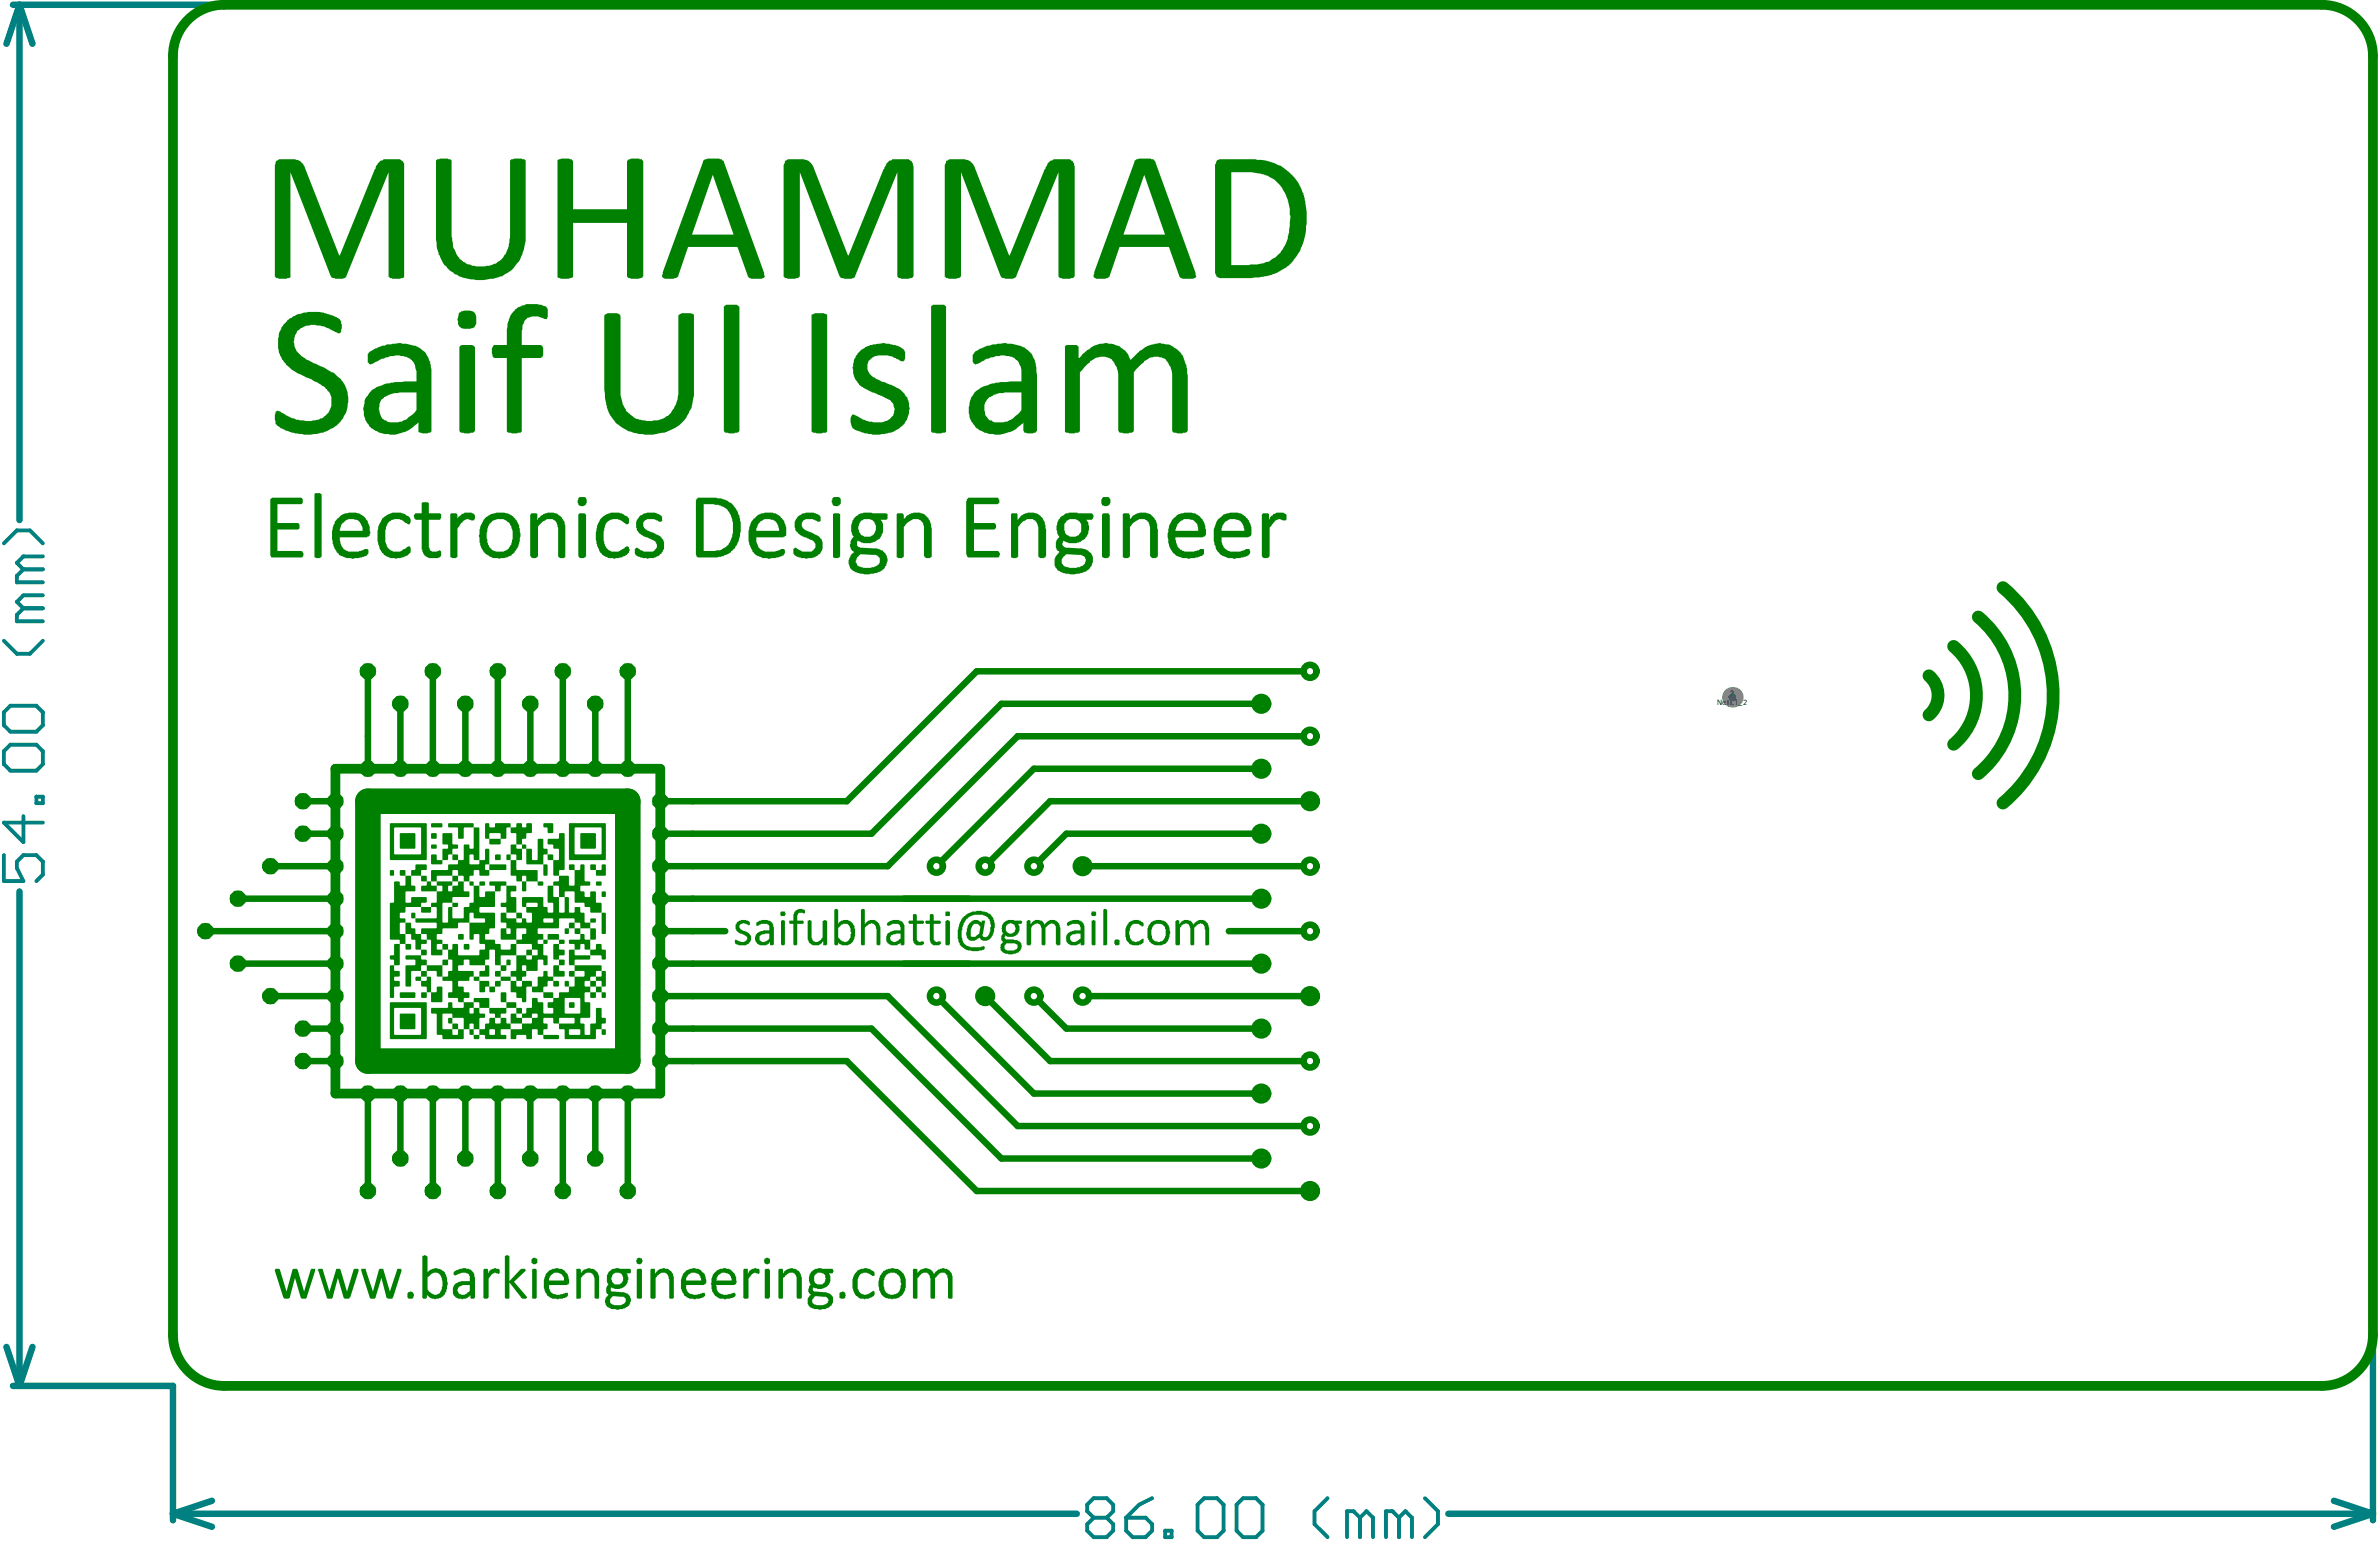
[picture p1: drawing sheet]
<svg xmlns="http://www.w3.org/2000/svg" width="310mm" height="201mm" viewBox="0 0 310 201" stroke-linecap="round" stroke-linejoin="round" font-family="sans-serif">
<defs><g id="words">
<g font-size="1">
<text x="223.6" y="91.8">NetL1_2</text>
<text x="225.3" y="90.6">2</text>
</g>
</g></defs>
<g fill="none" stroke="#008080" stroke-width=".85">
<path d="M1.7 .6h26.2M2.5 .6l1.7 5.1M2.5 .6l-1.7 5.1M2.5 .6v67.1M2.5 116v64.4M.8 175.3l1.7 5.1M4.2 175.3l-1.7 5.1M309 175v22.9M1.7 180.4h20.8v17.5M22.5 197.1l5.1 1.6M22.5 197.1h117.7M27.6 195.4l-5.1 1.7"/>
<path d="M188.6 197.1h120.4M303.9 195.4l5.1 1.7M309 197.1l-5.1 1.6"/>
</g>
<g fill="none" stroke="#008080" stroke-width=".51">
<path d="M.5 70.7l1.7-1.7h1.7l1.7 1.7M3 74.1l-.8 .9v.8h3.4M3 79.2l-.8 .8v.9h3.4M3 79.2h2.6M3 74.1h2.6M5.6 77.5h-2.6l-.8 .8 .8 .9M5.6 72.4h-2.6l-.8 .9 .8 .8M.5 92.7l.9-.8h3.3l.9 .8v1.7l-.9 .9h-3.3l-.9-.9zM.5 97.8l.9-.9h3.3l.9 .9v1.7l-.9 .8h-3.3l-.9-.8zM.5 83.4l1.7 1.7h1.7l1.7-1.7M.5 111.3v3.4h2.5l-.8-1.7v-.8l.8-.9h1.7l.9 .9v1.7l-.9 .8M3 106.2v3.4l-2.5-2.5h5.1"/>
<path d="M4.7 103.7h.9v.9h-.9zM142.4 197.6l-.9-.9v-.8l.9-.9h1.7l.8 .9v.8l-.8 .9M142.4 197.6l-.9 .8v.9l.9 .8h1.7l.8-.8v-.9l-.8-.8M142.4 197.6h1.7M146.6 197.6h2.6l.8 .8v.9l-.8 .8h-1.7l-.9-.8zM150 195l-1.7 .9-1.7 1.7M151.7 199.3h.8v.8h-.8zM155.9 195.9l.9-.9h1.7l.8 .9v3.4l-.8 .8h-1.7l-.9-.8zM161 195.9l.8-.9h1.7l.9 .9v3.4l-.9 .8h-1.7l-.8-.8zM172.8 195l-1.7 1.7v1.7l1.7 1.7M177.1 197.6l-.9-.9h-.8v3.4M177.1 197.6v2.5"/>
<path d="M177.1 197.6l.8-.9 .9 .9v2.5M182.1 197.6l-.8-.9h-.8v3.4M182.1 197.6v2.5M182.1 197.6l.9-.9 .8 .9v2.5M185.5 195l1.7 1.7v1.7l-1.7 1.7"/>
</g>
<path d="M24.2 2.9a6.6 6.6 0 0 1 5-2.3h273.1a6.7 6.7 0 0 1 6.7 6.7v166.5a6.7 6.7 0 0 1-6.7 6.6h-273.1a6.7 6.7 0 0 1-6.7-6.6v-166.5a6.6 6.6 0 0 1 1.7-4.4z" fill="none" stroke="#800080" stroke-width=".85"/>
<g fill="#008000">
<path d="M72.8 124.9h.7v.7l-.7 .1z"/>
<path d="M56.1 108.5h.7l.1 .6-.7 .1z"/>
<path d="M77.6 127.1h.7v-.7h.5l.1 2h-.6v-.6l-.7-.1z"/>
<path d="M73.5 120.9l.6-.1-.1 .8-.5-.1z"/>
<path d="M68 114.7h.5v1.3h-.5z"/>
<path d="M60.4 122.9h.7v.7h-.7z"/>
<path d="M65.9 125h.6l-.1 .7h-.5z"/>
<path d="M66.5 107.7h.7l.1-.5h.6l.1 .5h.5l.1-.5h.6l.1 1.2-.8 .1v.6l-.5 .2v.6h-.8v-1.4l-.7-.1z"/>
<path d="M52.1 113.3h.6l.1 .7h-.7z"/>
<path d="M50.8 113.3h.5l-.1 .7-.4-.1z"/>
<path d="M52.8 120.1h.7v.7l.6 .1v.6l.7 .1 .1 .7h.7l-.1 .6h-.7v.7h-.7v-1.2l-.6-.1v-.7h-.7z"/>
<path d="M65.9 130.5h1.3v.7h-1.3z"/>
<path d="M55.6 125.7h2v1.4h-.7l-.1-.7h-1.2z"/>
<path d="M53.5 118.9h.6v.6h-.6z"/>
<path d="M50.8 125.7h.5l.1 .7 .7 .1v.6l-.8 .1 .1 .5 .7 .1v.6l-.8 .1-.1 1.4-.4-.1z"/>
<path d="M56.1 107.2h1.4l.1 .4-1.4 .1z"/>
<path d="M72.8 114h1.2l.1 1.2 .6 .1 .1-2h.7l.1-.7 .4-.1 .1 2.2h.7v.5l-1.2 .1v.7l.5 .1 .1 .7 .6-.1 .1-.7 .7 .1v1.4l.7 .1v1.2h-1.4l-.1-.7h-.6l-.2-.6h-1.1l-.2-1.5h-1.1l-.1 .8h-.7v-1.4l-.8-.1 .1-.6h.7z"/>
<path d="M66.5 127.7h.7l.1 .7h.7v-.7h1.2l.1 .7h.6l.1-1.2 .7-.1 .1-.7 .5 .1 .1 .6h.6v.6h-.6l-.1 .7-.6 .1v.7h-1.4v-.8h-.7l-.1 2.1h-.5l-.1-.6h-.6l-.1-.7-.7-.1z"/>
<path d="M72 125.7h.8v.6l.7 .2v.6h-1.5z"/>
<path d="M58.3 107.2h3.3l.1 .5h-1.3v1.4l-.7 .1-.1-1.4-1.2-.1z"/>
<path d="M68.5 110.5h.8v1.4l.6 .1 .1-2.7 .7-.1v1.2l.6 .1v.7l-.6 .1v1.2h-2.1z"/>
<path d="M72 122.9h.8v.7l.7 .1v.6l-.7 .1v.5h-.8z"/>
<path d="M63.7 128.4h.7v.7l-.6 .1z"/>
<path d="M51.3 114.8l.7-.1 .1 .6h.6l.1-1.3h.7v1.2l.6 .2v.6l-1.3 .1 .1 1.4h.6l.1-.7h2v.7h-.7l-.1 .6h-1.9l-.2 .7-.6 .1v.6l.7 .1v.5l-.7 .1v1.3l.7 .1v1.3h-.7l-.1-.6h-1.2v-4.7l.5-.1z"/>
<path d="M77.6 128.4h.7v.8h-.7z"/>
<path d="M74.1 122.4l1.4-.1 .1-.7h.4l.2 .7h.6v1.3h-.6l-.2-.7h-.4l-.1 .7h-.7v-.7h-.7z"/>
<path d="M52.1 132l1.9-.1 .1 2-2 .1z"/>
<path d="M61.7 107.7l.7 .1v4.2h-.7v-.7l-.5-.1-.1 1.3h1.3v-.5h.7l.1-1.5h.4l.1 2-.5 .1v.6l.5 .1v.6l-1.2 .1-.1-.7h-.7v.6l-.6 .2v.6h-.7v-.6l-.8-.1v-.7h-.6l-.1 .7h-2v.7h-.8l.1-1.4h2.1l.1-.8h1.2v-.5l.8-.1v-2h.7l.1 .6 .5-.1z"/>
<path d="M57.6 125l.7-.1v.7l-.7 .1z"/>
<path d="M66.5 110l.7-.1 .1 .6h.7l-.1 1.5h-.7v-.8h-.7z"/>
<path d="M52.1 108.5h1.9l.1 1.9-2 .1z"/>
<path d="M71.3 109.3l1.4-.1 .1-.7h.7v4.7l-.7 .1v.7l-.8-.1v-1.9l.8-.1v-1.4h-.7l-.1-.6h-.6z"/>
<path d="M63.2 125.7h.5v1.4h-1.3v-.6l.8-.2z"/>
<path d="M68.6 123.6h.7v.8h-.8z"/>
<path d="M63.2 107.2h.4l.2 .5h.6l.1-.5h1.9l.1 .5-.6 .1v1.3l-.7 .1-.1-.7h-1.3l-.1 .7h-.5z"/>
<path d="M56.1 131.3l2.2-.1 .1-.7h.5l.1 .7h1.3l.1-.7h1.3v.7l-.6 .1v.6h.6v-.7h.7v.7h.7l.1 .5-.8 .2v1.4h-.7l-.1-.8-.5 .1v.7h-.7l-.1-1.5h-1.4l-.1-.6h-1.1v2.1h1.2l.1 .7h.6v-.7h.8l-.1 1.3h-2.6l-.2-.6h-.6v-2.7l-.7-.1z"/>
<path d="M56.9 114.7h2v.5l-.6 .2 .1 .6h.5l.1-.7 .6-.1v-.5h.8v1.3l.7 .1v.7h-2.1l-.1 .7-1.3 .1 .1 2.5 .6-.1 .1-1.9h.5l.1 1.4h1.3l.1-1.4h.7l.1-.6h.5v-2.2h.7l.1 1.5 .7-.1v-.7h1.2v2l-2 .1 .1 .7 1.9 .1v1.9l-.7 .1v.6l-.5 .1v.7h1.2l.1 .6h.7l.1 .7h1.1l.1-.7h.7v1.5h-1.9l-.1 1.3-.8-.1v-1.9l-.6-.1-.1 1.3-.5 .1v.7h-2l-.1-.7-.7-.1v.7l-.8 .1 .1 .7 2 .1v.6h-.5l-.1 .6-1.5 .1 .1 .6h.6l.1 .8h.7v.6l-.7 .1v.6h-.7l-.1-.6-1.3-.1v-.6l.6-.1v-1.3l-1.3-.2v-.5h.7v-.6l.6-.2v-1.3l-.6-.1v-1.3h.6l.1-.7h.6l.1 1.5h2.7l.1-.8h.7v-.7l-.8-.1v-1.2h-.7v.7h-.6v-2.2h2l.1-.5-1.5-.1v-.6l-.5-.1-.1 1.3h-1.4l-.1 .7h-1.9l-.1 .7-.7 .1v.7l.7 .1v.5h-.7v.7h.7v.7l-1.4 .1-.1-2-.5-.1-.1-.7h-.7v-.7l2-.1 .1-.6-2.8-.1v-.6h2.8v-1.4h-.8l.1-.6h.7v-1.5h.7v-.6l-.7-.1z"/>
<path d="M62.4 114.8l.7-.1 .1 .5-.8 .1z"/>
<path d="M52.8 124.4h2l.1 .5 .7 .1v.7h-.8v.7l-1.3 .1v1.9h-.7v-2.7h1.2l.1-.7-1.2-.1z"/>
<path d="M70.7 107.2h1.3v1.2l-.6 .1-.1-.7-.6-.2z"/>
<path d="M61.1 114.7l.6 .1v.5h-.5z"/>
<path d="M65.9 111.3l.6-.1v.8l-.6-.1z"/>
<path d="M58.3 132.6l.6-.1v.7h-.6z"/>
<path d="M54.8 115.4l.7-.1 .1-.6h.5l.1 .6h.7v.7h-2z"/>
<path d="M64.4 127.8l.8-.1v.7h-.8z"/>
<path d="M74.1 123.7l.7-.1 .1 .8h1.9v.5h-1.9l-.1 .8h-.7z"/>
<path d="M54.8 129.2h.8v.6l-.7 .1z"/>
<path d="M78.3 134h.6l-.1 .7h-.5z"/>
<path d="M76.8 123.6h.7l.1-.7h.7v.7l.6 .1v1.2h-.5l-.1-.5h-1.5z"/>
<path d="M57.6 108.5h1.2l.1 1.4 .7 .1v.5h-.7v.7l-.6 .1v.7h-.7v-1.5l.7-.1v-.5h-.7z"/>
<path d="M63.7 114.8l2.2-.1v.6h-.6l-.2 .7h-.7v-.6l-.6-.1z"/>
<path d="M65.2 125.7h.7v.6l-.7 .1z"/>
<path d="M72.8 122.3h.7v.5l-.7 .1z"/>
<path d="M78.3 118.8l.6 .1-.1 2.7-.5-.1z"/>
<path d="M54.8 114h.7l.1 .7h-.8z"/>
<path d="M76.8 120.8l.8 .1-.1 1.4h-.7z"/>
<path d="M63.7 109.2h1.5v.7h-1.4z"/>
<path d="M54.8 126.4h.8v.7h-.8z"/>
<path d="M58.9 133.2h.7v.8h-.7z"/>
<path d="M70 114.7h.7v.5l-.6 .1z"/>
<path d="M61.7 130l1.9-.1 .1 1.3h-1.3v-.7h-.7z"/>
<path d="M61.7 127.1h.7v.6h-.7z"/>
<path d="M66.5 112h.7l.1 1.3h2.6l.1 1.4h-1.5v-.7l-.5 .1v.6h-.7l-.1-.7-.7-.1z"/>
<path d="M52.8 122.9h.7v.7h-.6z"/>
<path d="M74.1 126.5l.7-.1v.7h-.7z"/>
<path d="M77.6 113.3h.7v-.7l.5-.1 .1 1.4-1.3 .1z"/>
<path d="M76.8 119.6l.7-.1 .1 .5-.8 .1z"/>
<path d="M70.7 122.3h.6v.5l-.6 .1z"/>
<path d="M54.8 118.1h1.3v.6l-1.2 .1z"/>
<path d="M62.4 127.7l1.3 .1v.6l-.5 .1-.1 .7-.7-.1z"/>
<path d="M65.9 115.3l1.3 .1v.6l-.7 .1v.6l.7 .1v2h-1.3v-.7l-.7-.1 .1-.5h.6z"/>
<path d="M51.3 122.9h.8l-.1 2.8h-.7v-.7l-.5-.1v-.5l.5-.1z"/>
<path d="M70.7 112.5l.6 .1-.1 1.4-.5-.1z"/>
<path d="M67.2 131.2h.7l.1 .7h-.8z"/>
<path d="M75.6 108.5h1.9l.1 1.9-2 .1z"/>
<path d="M68 109.9h.5v.6h-.5z"/>
<path d="M70.7 129.2h1.3v.7h-1.2z"/>
<path d="M54.1 127.2l.7-.1v.6h-.7z"/>
<path d="M56.1 111.3l.7-.1 .1 .7 .7 .1v.5h-1.4z"/>
<path d="M64.4 111.3l.7-.1 .1 .7-.7 .1z"/>
<path d="M74.8 120.8h.8v.8l-.8-.1z"/>
<path d="M54.8 127.7h.7l.1-.6 .5 .1v2h-.5l-.1-.8h-.7z"/>
<path d="M56.1 129.2h.7l.1-.7 .6-.1 .1 2-1.4 .1z"/>
<path d="M58.9 114h.7v.7h-.7z"/>
<path d="M63.7 112.5h2.2v.7l-2.2 .1z"/>
<path d="M54.8 123.6h.7l.1 .7-.8 .1z"/>
<path d="M70.7 134.7h2l.1 .5-2 .1z"/>
<path d="M71.3 121.6h1.4l.1 .7h-1.5z"/>
<path d="M61.1 134h.6v.7h-.6z"/>
<path d="M74.1 120.2l.7-.1v.7h-.7z"/>
<path d="M65.2 127.1h1.3v.6h-1.3z"/>
<path d="M78.3 129.2h.6l-.1 .7-.5-.1z"/>
<path d="M66.5 132l.7-.1 .1 .6h.7v.7h-1.5z"/>
<path d="M76.8 127.7h.8v.7h-.8z"/>
<path d="M63.7 131.2h2.2v.7h-.6l-.1 .6h-.8v-.6h-.7z"/>
<path d="M65.2 129.2h.7v1.3l-.7-.1z"/>
<path d="M78.3 116.1h.6l-.1 .7-.5-.1z"/>
<path d="M74.1 130.5h.6l.1 .6-.7 .1z"/>
<path d="M73.5 127.8h.6v.6h-.6z"/>
<path d="M64.4 126.5l.8-.1v.7h-.7z"/>
<path d="M59.7 121.6h.7l-.1 .7h-.7z"/>
<path d="M58.9 117.5h.7v.5l-.7 .1z"/>
<path d="M58.9 111.2h.7v.8h-.6z"/>
<path d="M61.7 134.7h.7v.5l-.7 .1z"/>
<path d="M67.2 118.8h.7l.1 .7h-.8z"/>
<path d="M56.1 110l.7-.1 .1 .5-.7 .1z"/>
<path d="M76.8 112.6l.7-.1 .1 .8h-.7z"/>
<path d="M71.3 111.2h.7v.8l-.7-.1z"/>
<path d="M57.6 122.9h.7v.7h-.7z"/>
<path d="M72 127.7h.7l.1 .7h-.7z"/>
<path d="M77.6 114.8l.7-.1v.5l-.7 .1z"/>
<path d="M54.1 112.6l1.4-.1 .1 .7-.8 .1v.7h-1.3v-.7l.6-.1z"/>
<path d="M52.1 129.2h1.9l.1 .6-2 .1z"/>
<path d="M76.8 129.2h.8v.6l-.7 .1z"/>
<path d="M74.1 112.6l.6-.1 .1 .8h-.7z"/>
<path d="M50.8 130.5h4.8l-.1 4.8-4.7-.1zM51.3 131.3l.1 3.4h3.4v-3.5z"/>
<path d="M65.2 118.9l.7-.1 .1 .7h1.2l.1 .6h.6l.1-.6h.5l.1 .6h.6l.1-1.2-.7-.1-.1-.7-.5-.1v-1.2h2.7v1.2l.6 .1 .1 .7h.6v-1.2l-.7-.1v-2.1l.7-.1v1.4l.8 .1v1.9h.7v-1.9h.5l.1 1.9 .6 .1 .1-.7h.7l.1 .6 .5 .2v1.1l.7 .1v.7h-1.2v-.6l-.8-.1-.1-.6h-1.9l-.1 1.3h-2.6l-.1 .7 .7 .1v.7h-.6l-.1 .5 .7 .1v1.4l.6 .1v1.2h-.6v-.7h-.6l-.2 1.5h-1.4v-.7h-.5v.6l.5 .1v.7l-.5 .1v.5h-.8v-.6h-.7v-.6l.7-.2v-1.9h1.3l.1 .5h.6l.1-.5 .7-.1v-.6l-.7-.1-.1-.7h-2v-.6h-1.9l-.1-1.4 .7-.1 .1 .8 .5-.1v-.6l-.6-.1v-.7l-.7-.1zM68.6 117.5l-.1 .6 1.5-.1-.1-.5zM70.7 119.6l.1 .5 1.2-.1v-.5zM67.2 120.9v1.4h.7l.1-.7 .5-.1v-.6z"/>
<path d="M63.7 132.6l.7-.1v.7h.7l.1-.7h.7v.7h.6v.8h-1.3v.7h.7v.6h-2.7l-.1-.6h-.7v-.7l.8-.1v-.6l.5-.1zM63.7 134l.1 .7h.6v-.7z"/>
<path d="M74.1 107.2h4.7l.1 4.7-4.8 .1zM74.8 107.8l.1 3.4h3.4v-3.5z"/>
<path d="M69.3 130l.6-.1 .2 .6h.6l.1 1.4h1.2v-.6l-.7-.2v-.6h.7v-.6h.7l.1-.7h1.2l.1-.8h.7v-1.3h1.3l-.1-.7h-1.2v-.7h3.5v.7h-.7v.7h-.7l-.1 .6-.7 .1 .1 .6h.6v.8h-.7v1.2l.7 .1v1.9l-1.2 .1v.7l.5 .1v1.4h.7v-1.4l.8-.1v-2l.7 .1v1.1l.6 .2v.6l-.6 .1v.7h-.7l-.1 1.3h-3.9l-.1-1.3-.7-.1v-.7h-.7l-.1-.7h-1.2l-.1 .7 .6 .1v.6l-.6 .1v.7h-.6l-.1-.7h-.7l-.1 1.3h-.6l-.1-.6h-1.2l-.1 .6h-.7v-1.3h1.4l.1-.8h1.3v-.7h-1.3v-.6h.5v-.6l.8-.2zM73.5 130l.1 1.9h2l-.1-2zM69.3 132v.5l.7-.1-.1-.5zM72.8 132.6v.6h2l-.1-.7zM74.1 134v.7h1.5l-.1-.7z"/>
<path d="M50.8 107.2h4.8l-.1 4.8-4.7-.1zM51.3 107.8l.1 3.4h3.4v-3.5z"/>
</g>
<g fill="none" stroke="#008000" stroke-width=".85">
<path d="M47.9 87.4v12.7M52.1 91.6v8.5M56.4 87.4v12.7M60.6 91.6v8.5M64.8 87.4v12.7M69 91.6v8.5M73.3 87.4v12.7M77.5 91.6v8.5M81.7 87.4v12.7M164.2 91.6h-33.8l-16.9 16.9h-27.5M169.7 87.4h-42.5l-17 16.9h-24.2M169.7 95.8h-37.2l-16.9 17h-29.6"/>
<path d="M31 117h12.7M35.2 112.8h8.5M39.4 104.3h4.3M39.4 108.5h4.3M86 117h78.2M141 112.8h28.7M164.2 100.1h-29.6l-12 12M164.2 108.5h-25.4l-3.6 3.6M170.6 104.3h-33.9l-7.6 7.6M26.7 121.2h17M31 125.4h12.7M35.2 129.7h8.5"/>
<path d="M39.4 133.9h4.3M39.4 138.1h4.3M86 125.4h78.2M86 133.9h27.5l16.9 16.9h33.8M86 138.1h24.2l17 16.9h43.4M86 129.7h29.6l16.9 16.9h37.2M86 121.2h8.4M122.6 130.3l12 12.1h29.6M127.9 129.3l8.8 8.8h33M135.2 130.3l3.6 3.6h25.4M141.8 129.7h28.8M160 121.2h9.7"/>
<path d="M47.9 142.4v12.6M52.1 142.4v8.4M56.4 142.4v12.6M60.6 142.4v8.4M64.8 142.4v12.6M69 142.4v8.4M73.3 142.4v12.6M77.5 142.4v8.4M81.7 142.4v12.6"/>
</g>
<path d="M47.9 104.3h33.8v33.8h-33.8z" fill="none" stroke="#008000" stroke-width="3.3"/>
<path d="M22.5 7.3v166.5M29.2 .6h273.1M309 7.3v166.5M86 100.1h-42.3v42.3h42.3v-42.3M29.2 180.4h273.1" fill="none" stroke="#008000" stroke-width="1.3"/>
<g fill="#008000">
<path d="M35.2 65l.2-.2h3.9l.1 .2a.43 .43 0 0 1-.3 .6h-3v2.5h2.7l.2 .2a.43 .43 0 0 1-.3 .6h-2.6v2.8h3.2l.2 .3a.43 .43 0 0 1-.3 .6h-3.6a.34 .34 0 0 1-.4-.5z"/>
<path d="M40.9 64.3l.3-.1a.51 .51 0 0 1 .7 .2v8.1a.7 .7 0 0 1-.8 .2v-.1h-.2z"/>
<path d="M49.8 67.4h.1a2.47 2.47 0 0 1 2.9-.4l.1 .1a.66 .66 0 0 1 .5 .4 .66 .66 0 0 1-.2 .8l-.4-.2a1.42 1.42 0 0 0-1.5-.5 1.42 1.42 0 0 0-1 1.2l-.1 .2a3.8 3.8 0 0 0 .3 2.4 1.75 1.75 0 0 0 2.5-.2 .29 .29 0 0 1 .3-.1 .29 .29 0 0 1 .2 .4 .67 .67 0 0 1-.4 .7l-.3 .2a2.84 2.84 0 0 1-1.8 .3 1.79 1.79 0 0 1-1.6-1.5 4.7 4.7 0 0 1 0-3z"/>
<path d="M54.9 65.5l.3-.1a.63 .63 0 0 1 .6 .1v1.3h1.4a.39 .39 0 0 1 .2 .6l-.1 .3h-1.5v3.3a.8 .8 0 0 0 1.1 .8l.1-.1a.3 .3 0 0 1 .4 .1 .3 .3 0 0 1 0 .3 .59 .59 0 0 1-.6 .6 1.38 1.38 0 0 1-1.8-1.1h-.1v-3.9h-.8v-.1a.42 .42 0 0 1-.2-.5 .42 .42 0 0 1 .3-.3h.7z"/>
<path d="M58.6 66.9l.4-.1a.46 .46 0 0 1 .6 .3v.6a1.22 1.22 0 0 1 1-1h.8v.1l.4 .1v.3a.43 .43 0 0 1-.3 .5h-.4a.4 .4 0 0 0-.6 0l-.6 .6-.3 .5v3.7l-.2 .2h-.2a.46 .46 0 0 1-.6-.3z"/>
<path d="M69 67a.9 .9 0 0 1 1-.1v.8v-.1a1.91 1.91 0 0 1 2-.9 1.91 1.91 0 0 1 1.5 1.6h.1v4.3h-.2v.1a.57 .57 0 0 1-.7-.3v-3.4a1.55 1.55 0 0 0-.6-1.3 1.42 1.42 0 0 0-1.6 .4l-.5 .5v3.8l-.2 .3h-.5l-.3-.3z"/>
<path d="M78.2 67.6a2.57 2.57 0 0 1 3-.6l.1 .1a.7 .7 0 0 1 .6 .4 .7 .7 0 0 1-.2 .8l-.3-.1a1.64 1.64 0 0 0-2.6 0v.1a4.2 4.2 0 0 0 0 2.8 1.43 1.43 0 0 0 2.2 .4l.3-.1a.32 .32 0 0 1 .3-.3 .32 .32 0 0 1 .3 .2v.1a.69 .69 0 0 1-.5 .9l-.1 .1a3.1 3.1 0 0 1-1.8 .3 1.78 1.78 0 0 1-1.7-1.5 5 5 0 0 1-.1-2.9h.1v-.1z"/>
<path d="M83.2 67.3a2.38 2.38 0 0 1 3-.1v.2a.34 .34 0 0 1-.2 .5h-.1a2.6 2.6 0 0 0-1.6-.3 .72 .72 0 0 0-.6 .6 .72 .72 0 0 0 .5 .7v.1l.6 .3a2.69 2.69 0 0 1 1.5 .9 1.66 1.66 0 0 1-1.6 2.5 2.44 2.44 0 0 1-1.8-.4 .73 .73 0 0 1-.2-.9l.1-.1 .3 .1a2.13 2.13 0 0 0 2 .3 .81 .81 0 0 0 .4-.9 .81 .81 0 0 0-.7-.6l-.1-.1a3.2 3.2 0 0 1-1.8-1.1 2.07 2.07 0 0 1 .1-1.4z"/>
<path d="M103.8 67.3l.1-.1a2.63 2.63 0 0 1 2.7-.2l.2 .2v.2a.34 .34 0 0 1-.2 .5l-.3-.1a1.82 1.82 0 0 0-1.7-.1 .78 .78 0 0 0 .4 1.3v.1a3.5 3.5 0 0 1 2 1.2 1.7 1.7 0 0 1-1.8 2.4 2.12 2.12 0 0 1-1.7-.4l-.2-.2v-.3a.34 .34 0 0 1 .1-.4 .34 .34 0 0 1 .4 0 1.8 1.8 0 0 0 1.7 .4 .81 .81 0 0 0 .7-.9 .81 .81 0 0 0-.9-.7v-.1a3.2 3.2 0 0 1-1.8-1.1 2.07 2.07 0 0 1 .1-1.4z"/>
<path d="M116.7 66.9l.3-.1a.51 .51 0 0 1 .7 .3v.6a1.88 1.88 0 0 1 2.9-.5 1.62 1.62 0 0 1 .6 1.4l.1 .2v3.7a.7 .7 0 0 1-.7 .2l-.3-.3v-3.3a1.25 1.25 0 0 0-.7-1.4l-.1-.1a1.38 1.38 0 0 0-1.1 .3l-.7 .7v3.9a.7 .7 0 0 1-.8 .2v-.1h-.2z"/>
<path d="M125.9 65l.1-.2h3.9a.48 .48 0 0 1 0 .8h-3.1v2.5h2.5a.35 .35 0 0 1 .4 .5l-.2 .3h-2.7v2.8h3.1a.51 .51 0 0 1 .2 .7l-.1 .2h-4l-.1-.2-.1-.3v-6.9h.1z"/>
<path d="M131.6 66.9l.3-.1a.39 .39 0 0 1 .6 .3v.6l.1-.1a1.94 1.94 0 0 1 2.8-.4l.4 .3 .2 .5 .2 .9v3.5l-.3 .3a.57 .57 0 0 1-.7-.3v-3.2a1.41 1.41 0 0 0-.6-1.5 1.42 1.42 0 0 0-1.6 .4l-.4 .5v3.9a.7 .7 0 0 1-.8 .2v-.1h-.2z"/>
<path d="M146.2 66.9l.2-.1a.51 .51 0 0 1 .7 .3v.6a1.88 1.88 0 0 1 2.9-.5 1.95 1.95 0 0 1 .7 1.6l.1 .1v3.5l-.3 .3h-.5l-.3-.3v-3.2a1.84 1.84 0 0 0-.4-1.5 1.43 1.43 0 0 0-1.8 .4l-.4 .5v3.9a.7 .7 0 0 1-.7 .2v-.1h-.2z"/>
<path d="M164.3 67l.2-.2h.1a.39 .39 0 0 1 .6 .3v.6a1.41 1.41 0 0 1 1.2-1h.7l.2 .2a.44 .44 0 0 1 .2 .6 .38 .38 0 0 1-.3 .3 .38 .38 0 0 1-.4-.1 .78 .78 0 0 0-1 .4l-.5 .6v3.7l-.3 .3a.67 .67 0 0 1-.7-.3z"/>
<path d="M35.8 165.3l.2-.1a.38 .38 0 0 1 .5 .1l.8 2.8 .8-2.8a.44 .44 0 0 1 .6-.1l.9 2.9 .8-2.8a.36 .36 0 0 1 .6 0l-1.1 3.6a.44 .44 0 0 1-.6 .2l-.1-.1-.8-2.6-.7 2.5a.6 .6 0 0 1-.8 0z"/>
<path d="M41.5 165.2h.5v.1l.9 2.8 .8-2.8a.4 .4 0 0 1 .6 0l.9 2.8 .8-2.8a.44 .44 0 0 1 .6-.1l.1 .2-1.1 3.5a.7 .7 0 0 1-.8 .2l-.8-2.7-.7 2.5a.44 .44 0 0 1-.6 .2l-.1-.1-1.1-3.6h-.1z"/>
<path d="M47 165.2h.6l1 2.9 .7-2.8a.44 .44 0 0 1 .6-.1l.9 2.9 1-2.9a.34 .34 0 0 1 .5 .2l-1.2 3.7h-.6l-.2-.1-.6-2.6-.8 2.5a.44 .44 0 0 1-.6 .2l-.2-.1-1.1-3.6z"/>
<path d="M53.1 168.2h.1a.45 .45 0 0 1 .6 .1 .45 .45 0 0 1 0 .6 .44 .44 0 0 1-.6 .2l-.2-.2z"/>
<path d="M62.9 165.3l.1-.1h.4l.1 .1v.5l.1-.3a1.26 1.26 0 0 1 1.5-.2 .38 .38 0 0 1-.2 .5h-.1a.74 .74 0 0 0-1 .5l-.2 .1v2.5l-.2 .2a.38 .38 0 0 1-.5-.2z"/>
<path d="M65.7 163.5h.2v-.1l.4 .1v3.3l1.5-1.6a.39 .39 0 0 1 .6 .2l-1.5 1.5 1.7 1.9a.38 .38 0 0 1-.3 .3 .38 .38 0 0 1-.4-.1h-.1l-1.5-2.1v2.1l-.1 .1a.38 .38 0 0 1-.5-.2z"/>
<path d="M75 165.2h.1a.38 .38 0 0 1 .5 .1v.5l.1-.2a.79 .79 0 0 1 .8-.4 1.17 1.17 0 0 1 1.3 .6l.2 .3v2.9l-.1 .1a.38 .38 0 0 1-.5-.2v-2.2a.91 .91 0 0 0-.7-1 .67 .67 0 0 0-.7 .3l-.4 .4v2.5a.44 .44 0 0 1-.6 .2z"/>
<path d="M84.7 165.3l.1-.1h.5v.6h.1a1.04 1.04 0 0 1 1.3-.6 1.17 1.17 0 0 1 1 1.2v2.5a.34 .34 0 0 1-.6 0v-2.4v-.2a.73 .73 0 0 0-1.1-.5l-.6 .6v2.5a.36 .36 0 0 1-.6 .1h-.1z"/>
<path d="M96.8 165.3l.1-.1h.5v.6h.1a.43 .43 0 0 1 .4-.5l.3-.2h.3v.1a.36 .36 0 0 1 .4 .2 .36 .36 0 0 1-.2 .4h-.1a.74 .74 0 0 0-1 .5l-.1 .1v2.5a.36 .36 0 0 1-.6 .1h-.1z"/>
<path d="M101.3 165.3l.1-.1h.5v.1v.5a1.23 1.23 0 0 1 2-.4l.2 .2 .3 .7v2.6a.44 .44 0 0 1-.6 .2l-.1-.2v-2.7h-.1a.64 .64 0 0 0-.4-.5 .64 .64 0 0 0-.7 .1l-.6 .6v2.6v.1a.38 .38 0 0 1-.6-.2z"/>
<path d="M109.3 168.3h.1a.4 .4 0 0 1 .5-.1 .4 .4 0 0 1 .2 .5 .42 .42 0 0 1-.4 .4 .42 .42 0 0 1-.4-.2z"/>
<path d="M111.6 165.4l.7-.2a1.36 1.36 0 0 1 1.5 .4 .29 .29 0 0 1 .1 .3 .29 .29 0 0 1-.4 .2 1.41 1.41 0 0 0-1.3-.3 1.59 1.59 0 0 0-.5 1.5 1.01 1.01 0 0 0 .6 1.2l.1 .1 .7-.1 .5-.5a.38 .38 0 0 1 .3 .3 .38 .38 0 0 1-.1 .4l-.2 .1a1.96 1.96 0 0 1-1.3 .3 1.31 1.31 0 0 1-1.2-1.3 2.53 2.53 0 0 1 .5-2.4z"/>
<path d="M118.9 165.3v-.1a.38 .38 0 0 1 .6 .1v.5a1.24 1.24 0 0 1 1.7-.5l.2 .1 .2 .4h.1a1.27 1.27 0 0 1 1.9-.4l.3 .4 .1 .3v2.9l-.1 .1a.38 .38 0 0 1-.5-.2v-2.5l-.1-.1a.63 .63 0 0 0-.3-.6 .63 .63 0 0 0-.7 .1l-.6 .6v2.6v.1a.38 .38 0 0 1-.6-.2v-2.5v-.1a.45 .45 0 0 0-.4-.5v-.1h-.1a.99 .99 0 0 0-1 .6l-.1 .1v2.6l-.1 .1a.38 .38 0 0 1-.5-.2z"/>
<path d="M95.9 120.1a1.35 1.35 0 0 1 1.6-.2l.1 .1a.26 .26 0 0 1 .1 .3 .26 .26 0 0 1-.3 .1l-.2-.1h-.3v-.1h-.2v.1a.38 .38 0 0 0-.4 .3 .38 .38 0 0 0 .3 .4v.1l.3 .1a1.04 1.04 0 0 1 .9 1.1v.1a1.09 1.09 0 0 1-1.1 .7h-.5l-.1-.1a.34 .34 0 0 1-.4-.5v-.1l.1-.1a1.1 1.1 0 0 0 1.1 .2h.2a.37 .37 0 0 0 .2-.4 .37 .37 0 0 0-.4-.3l-.1-.2a1.03 1.03 0 0 1-1-1.3z"/>
<path d="M103.5 118.7v-.1a.98 .98 0 0 1 1.1-.2 .26 .26 0 0 1 .2 .3 .26 .26 0 0 1-.2 .2v-.1h-.2a.43 .43 0 0 0-.6 .4v.6h.7a.22 .22 0 0 1 .2 .3 .22 .22 0 0 1-.2 .2h-.7v2.6a.27 .27 0 0 1-.3 .2 .27 .27 0 0 1-.2-.2v-2.6h-.5l-.1-.3 .1-.2h.5v-.8h.1z"/>
<path d="M105.2 119.8h.1h.4v2a.76 .76 0 0 0 .6 .8l.5-.1 .3-.5v-2.1l.3-.1 .3 .1v3a.3 .3 0 0 1-.5 .1v-.5l-.1 .1a1.14 1.14 0 0 1-1.8 0l-.1-.3z"/>
<path d="M112.1 118.4a.3 .3 0 0 1 .5 .1v1.8l.2-.2a1.07 1.07 0 0 1 1.7 .2l.1 .4v2.2a.27 .27 0 0 1-.2 .2 .27 .27 0 0 1-.3-.2v-2l-.1-.2a.58 .58 0 0 0-.4-.5 .58 .58 0 0 0-.6 .2l-.4 .4v2.1a.27 .27 0 0 1-.3 .2 .27 .27 0 0 1-.2-.2z"/>
<path d="M118.9 119.1a.3 .3 0 0 1 .5 .1v.6h.7a.22 .22 0 0 1 .2 .3 .22 .22 0 0 1-.2 .2h-.7v1.7a.57 .57 0 0 0 .5 .6 .24 .24 0 0 1 .4 0 .24 .24 0 0 1-.2 .4 .81 .81 0 0 1-1.2-.6v-2.1h-.5a.22 .22 0 0 1-.1-.2 .22 .22 0 0 1 .1-.3h.5z"/>
<path d="M121.1 119.1a.3 .3 0 0 1 .5 .1v.6h.7a.22 .22 0 0 1 .2 .3 .22 .22 0 0 1-.2 .2h-.7v1.7a.57 .57 0 0 0 .5 .6 .24 .24 0 0 1 .4 0 .24 .24 0 0 1-.2 .4 .81 .81 0 0 1-1.2-.6v-2.1h-.5a.22 .22 0 0 1-.1-.2 .22 .22 0 0 1 .1-.3h.5z"/>
<path d="M133.7 119.9l.1-.1h.4v.5h.1a.95 .95 0 0 1 .8-.6 .95 .95 0 0 1 .8 .6h.1a1.46 1.46 0 0 1 1.2-.5l.4 .1 .3 .3 .1 .2 .1 .4v2.1a.3 .3 0 0 1-.5 .1l-.1-.1v-1.8a.64 .64 0 0 0-.4-.8l-.2-.1v.1h-.4l-.4 .5v2.1a.27 .27 0 0 1-.2 .2 .27 .27 0 0 1-.3-.2v-2a.64 .64 0 0 0-.4-.6 .64 .64 0 0 0-.7 .1l-.2 .4v2.1l-.1 .2a.38 .38 0 0 1-.5-.2z"/>
<path d="M143.6 118.4l.1-.1 .5 .1v4.5a.3 .3 0 0 1-.6 .1z"/>
<path d="M145.1 122.5a.42 .42 0 0 1 .7 0 .34 .34 0 0 1-.1 .4 .34 .34 0 0 1-.3 .2h-.1l-.2-.2z"/>
<path d="M146.9 120.1a1.35 1.35 0 0 1 2 .2 .21 .21 0 0 1 0 .3 .21 .21 0 0 1-.3-.1l-.1-.1a.8 .8 0 0 0-.9-.1 .8 .8 0 0 0-.5 .6l-.1 .3a1.9 1.9 0 0 0 .4 1.3h.1a1.24 1.24 0 0 0 1.2-.3h.2v.1a.46 .46 0 0 1-.3 .6 1.99 1.99 0 0 1-1.6 0 2.18 2.18 0 0 1-.5-1.7l.1-.6h.1z"/>
<path d="M153 119.9l.2-.1h.3v.5h.1a.95 .95 0 0 1 .9-.6 .95 .95 0 0 1 .8 .6h.1a1.45 1.45 0 0 1 1.1-.5h.1a.88 .88 0 0 1 .8 .9v.1v2.1a.3 .3 0 0 1-.5 .1v-2l-.1-.1a.46 .46 0 0 0-.4-.6l-.1-.1v.1h-.4l-.4 .5v2.1a.27 .27 0 0 1-.3 .2 .27 .27 0 0 1-.2-.2v-2a.64 .64 0 0 0-.4-.6 .64 .64 0 0 0-.7 .1l-.3 .4v2.1a.34 .34 0 0 1-.6 0z"/>
<path d="M36 21l.4-.3h1.8a1.62 1.62 0 0 1 1.6 1.3l4.4 11.2 4.6-11.2h.1a1.41 1.41 0 0 1 1.5-1.3h1.5a.7 .7 0 0 1 .6 .5h.1v14.9h-.1a2.28 2.28 0 0 1-1.6 .1h-.1l-.2-.2v-13.6l-5.6 13.7a2.57 2.57 0 0 1-1.9 0l-5.3-13.7v13.7h-.1a2.6 2.6 0 0 1-1.7 .1l-.2-.2v-14.5z"/>
<path d="M56.8 20.9v-.1a2.57 2.57 0 0 1 1.9 0l.1 .1v9.6a5.2 5.2 0 0 0 1.1 3.3l.2 .1a4.1 4.1 0 0 0 4.2 .4h.2a3.6 3.6 0 0 0 1.8-2.7l.1-.7v-10l.2-.2 .3-.1h1l.4 .1 .1 .2v9.6a6.1 6.1 0 0 1-1.6 4.4 5.3 5.3 0 0 1-2 1.2 7.8 7.8 0 0 1-5.1-.1l-.1-.2-.4-.1-.2-.3a3.9 3.9 0 0 1-1.6-1.8l-.2-.4h-.1l-.3-2z"/>
<path d="M72.6 20.8l.5-.2h1l.3 .1 .2 .2v6.3h7v-6.2l.1-.2 .4-.2h1.1v.1h.4l.2 .3v15l-.1 .1-.5 .2h-1.1l-.3-.1-.2-.2v-7h-7v7l-.2 .1a2.44 2.44 0 0 1-1.6 .1l-.2-.1z"/>
<path d="M102.2 21l.4-.3h1.8a1.62 1.62 0 0 1 1.6 1.3l4.4 11.2h.1l4.6-11.2a1.41 1.41 0 0 1 1.6-1.3h1.4a.7 .7 0 0 1 .7 .5h.1v.5v14.3v.1l-.5 .2h-1.1l-.3-.1-.2-.2v-13.6l-5.6 13.7a2.57 2.57 0 0 1-1.8 0l-5.3-13.7v13.6l-.1 .1a2.6 2.6 0 0 1-1.8 .1l-.2-.2v-14.5z"/>
<path d="M123.2 21l.5-.3h1.7a1.62 1.62 0 0 1 1.6 1.3l4.4 11.2h.1l4.5-11.2h.1a1.41 1.41 0 0 1 1.5-1.3h1.5a.7 .7 0 0 1 .7 .5l.1 .5v14.3l-.1 .1-.5 .2h-1l-.3-.1-.2-.2v-13.6l-5.6 13.7a2.57 2.57 0 0 1-1.8 0l-5.3-13.7v13.6l-.1 .1-.5 .2h-1l-.3-.1-.2-.2v-14.5z"/>
<path d="M37.5 41.6a6.2 6.2 0 0 1 5.9-.5l.8 .4 .1 .2a1.95 1.95 0 0 1 0 1.6l-.3 .1-.3-.2a4.8 4.8 0 0 0-4-.7h-.1a2.02 2.02 0 0 0-1.2 2.8 3.6 3.6 0 0 0 1.4 1.5l2.4 1.1 .9 .5a4.1 4.1 0 0 1 2.2 4.5l-.1 .4a4 4 0 0 1-2.4 2.7 6.4 6.4 0 0 1-4.2 .4l-1.4-.3-.7-.4a.74 .74 0 0 1-.6-.8l-.1-.3v-.6l.1-.1a.38 .38 0 0 1 .2-.4 .38 .38 0 0 1 .4 .1l.4 .2a5.4 5.4 0 0 0 3.4 1l.5-.1a2.81 2.81 0 0 0 1.6-.6 2.36 2.36 0 0 0 .3-3.2l-.4-.5-.5-.3-1.2-.7-1-.4a5.4 5.4 0 0 1-3.2-3l-.1-.2a4.5 4.5 0 0 1 .6-3.5z"/>
<path d="M66.8 40.5h.1a2.8 2.8 0 0 1 1.5-.8 5.3 5.3 0 0 1 2.7 .2v.1a1.06 1.06 0 0 1 .2 .9v.4a.33 .33 0 0 1-.2 .3 .33 .33 0 0 1-.4-.2l-.7-.2a1.86 1.86 0 0 0-1.6 .4l-.1 .2-.3 .6-.1 2.5h2.5a.81 .81 0 0 1 .3 .9 .59 .59 0 0 1-.3 .8h-2.5v9.6a1.63 1.63 0 0 1-1.1 .2l-.6-.1-.2-.1v-9.6h-1.6a1.03 1.03 0 0 1-.4-.9v-.4l.3-.4h1.7v-1.3a5.2 5.2 0 0 1 .2-2z"/>
<path d="M78.8 40.9l.3-.1h.8a.96 .96 0 0 1 .8 .1l.1 .2v9.4a4.6 4.6 0 0 0 1 3.3 3.9 3.9 0 0 0 3.3 .9 2.88 2.88 0 0 0 2.6-1.5l.1-.3a3.9 3.9 0 0 0 .5-2.3v-9.4a.6 .6 0 0 1 .7-.4h.7a.62 .62 0 0 1 .6 .2v10.3a5.3 5.3 0 0 1-3 4.7l-.4 .2a7 7 0 0 1-5.8-.5 4.6 4.6 0 0 1-2.3-3.5l-.1-1.5v-9.6z"/>
<path d="M94.2 39.9l.3-.2h.9a.76 .76 0 0 1 .9 .3v16.1a.46 .46 0 0 1-.6 .2l-.1 .1h-.7l-.5-.1-.2-.1z"/>
<path d="M105.7 40.9l.6-.1a2.16 2.16 0 0 1 1.4 .1v15.1a.38 .38 0 0 1-.2 .3 .38 .38 0 0 1-.4 0l-.1 .1h-.7l-.5-.1-.1-.1z"/>
<path d="M111.7 46a4 4 0 0 1 1.7-1.1l1.1-.2a1.08 1.08 0 0 1 1 0h.3l.1 .1a2.43 2.43 0 0 1 1.9 .9v.1a2.02 2.02 0 0 1-.1 1.2h-.1a1.34 1.34 0 0 1-.9-.4h-.1a3.5 3.5 0 0 0-3-.1 1.46 1.46 0 0 0-.3 2.2 8.6 8.6 0 0 0 2.9 1.5 3.6 3.6 0 0 1 2.1 1.9 3.3 3.3 0 0 1-2.9 4.3 4.9 4.9 0 0 1-2.6 0l-.8-.2a1.31 1.31 0 0 1-1.3-1.6v-.2l.2-.4a.42 .42 0 0 1 .6 .1 4.9 4.9 0 0 0 3 .9h.1a1.99 1.99 0 0 0 1.7-1 1.71 1.71 0 0 0-.4-1.9l-1.4-.7-1-.3-.9-.5a3 3 0 0 1-1.5-2l-.1-.8 .1-.1 .1-.8z"/>
<path d="M121.2 39.8a.7 .7 0 0 1 .8-.1h.4a.57 .57 0 0 1 .8 .2v16.3l-.6 .2h-.7l-.5-.1-.2-.1z"/>
<path d="M138.7 45.1l.1-.2h1a.43 .43 0 0 1 .6 .4v1.4l.1-.1a4.7 4.7 0 0 1 3.7-1.9h.5a3.2 3.2 0 0 1 2.5 2.2l1.2-1.2a4.9 4.9 0 0 1 2.7-1h.4a3.3 3.3 0 0 1 2.9 2.8h.1l.1 1.4v7.2a.46 .46 0 0 1-.5 .2l-.1 .1h-.7l-.5-.1-.2-.1v-7.1a2.85 2.85 0 0 0-.6-2 1.61 1.61 0 0 0-1.3-.7 2.03 2.03 0 0 0-1.8 .8l-1.3 1.3v7.7l-.2 .1-1.1 .1-.5-.1-.2-.2v-7a2.85 2.85 0 0 0-.6-2 1.93 1.93 0 0 0-2.6-.3l-.4 .1-1.4 1.6v7.7l-.2 .1h-.4l-.1 .1-1.1-.1-.1-.1z"/>
<path d="M44.5 68.2l-.3 .6v.3h3a1.4 1.4 0 0 0-1.8-1.5l-.3 .1zM43.9 67.5a2.7 2.7 0 0 1 3.5-.3l.3 .5a2.5 2.5 0 0 1 .4 2l-.1 .2h-.2h-3.6a1.72 1.72 0 0 0 1 1.8 3.5 3.5 0 0 0 2.3-.2 .34 .34 0 0 1 .5 .4v.1a.8 .8 0 0 1-.8 .5 4.7 4.7 0 0 1-2 .2l-.4-.2a1.31 1.31 0 0 1-.9-.6l-.1-.1a4 4 0 0 1 .1-4.3z"/>
<path d="M63.7 68.2v.1a4.6 4.6 0 0 0-.3 1.8v.1v.3a1.51 1.51 0 0 0 1.9 1.3 1.29 1.29 0 0 0 1.3-1.1l.1-.5v-1l-.1-.4a1.49 1.49 0 0 0-2.1-1.1h-.3zM63 67.6a3.1 3.1 0 0 1 3.3-.7v.1a2.4 2.4 0 0 1 1.4 2.2l.1 .6a3.7 3.7 0 0 1-1 2.3l-.2 .2-.3 .1a1.63 1.63 0 0 1-1.1 .3h-.2h-.1a2.33 2.33 0 0 1-1.9-.8l-.1-.1a4.5 4.5 0 0 1-.6-2.2h.1l.1-1.1h.1v-.2z"/>
<path d="M75.3 64.9l.2-.2h.2a.58 .58 0 0 1 .7 .3 .58 .58 0 0 1-.2 .7 .6 .6 0 0 1-.8 .1 .6 .6 0 0 1-.1-.8zM75.3 67l.2-.2h.1a.63 .63 0 0 1 .7 .2v5.4l-.2 .3a.67 .67 0 0 1-.8-.3z"/>
<path d="M91.6 65.6v6.1h1.5l.4-.1a2.24 2.24 0 0 0 1.8-1.9 3.8 3.8 0 0 0-.6-3.4l-1.1-.6zM90.7 65l.2-.2h1.9a3.7 3.7 0 0 1 2.7 1 4.4 4.4 0 0 1 .9 3.2 4.2 4.2 0 0 1-1.1 2.7l-.6 .4-.5 .2v.1l-.8 .2h-2.5l-.2-.1-.1-.3v-7.1z"/>
<path d="M98.7 68.2l-.2 .6v.3h2.9v-.1a1.64 1.64 0 0 0-.7-1.3l-.5-.1a1.53 1.53 0 0 0-1.4 .5zM98.1 67.5a2.7 2.7 0 0 1 3.5-.3 2.67 2.67 0 0 1 .8 2.4l-.4 .3h-3.5v.1a1.68 1.68 0 0 0 1.1 1.8 3.3 3.3 0 0 0 2.2-.3 .28 .28 0 0 1 .3 0 .28 .28 0 0 1 .1 .3v.3l-.3 .2a3 3 0 0 1-1.5 .4h-.2h-.5a2.04 2.04 0 0 1-1.9-1.3 4.1 4.1 0 0 1-.3-2.7l.4-.9z"/>
<path d="M108.4 64.9l.1-.2h.3a.58 .58 0 0 1 .7 .3 .58 .58 0 0 1-.2 .7l-.2 .2a.6 .6 0 0 1-.7-.2 .6 .6 0 0 1 0-.7zM108.5 66.9l.2-.1a.63 .63 0 0 1 .7 .2v5.5a.7 .7 0 0 1-.8 .2v-.1h-.1z"/>
<path d="M112 67.9a1.26 1.26 0 0 0 .3 1.8 .7 .7 0 0 0 .7 .2 1.15 1.15 0 0 0 .9-1.8l-.2-.3a1.64 1.64 0 0 0-1.3-.2v.1zM111.2 67.5l.1-.2a2.28 2.28 0 0 1 2.4-.5h1.6a.39 .39 0 0 1 .3 .6l-.2 .3h-.9l.3 .1a2.45 2.45 0 0 1-.3 2.3l-.1 .1a2.4 2.4 0 0 1-2.7 .2l-.1 .1a.63 .63 0 0 0 .2 .7l2.6 .3a1.51 1.51 0 0 1 1.1 1.8l-.1 .4-.2 .1-.1 .2-.2 .3a5.3 5.3 0 0 1-2.4 .5l-.2-.1a2.07 2.07 0 0 1-1.6-.9 1.4 1.4 0 0 1 .1-1.6l.1-.1 .3-.2v-.1a1.04 1.04 0 0 1-.5-1.3l.2-.4 .3-.2-.1-.1a2.18 2.18 0 0 1-.1-2zM111.6 72.6l-.1 .1a.8 .8 0 0 0 .8 1.1l.1 .1a2.74 2.74 0 0 0 2.1-.5 .77 .77 0 0 0 0-.8 .77 .77 0 0 0-.8-.4l-1.7-.1z"/>
<path d="M138.9 67.7a1.55 1.55 0 0 0-.1 1.9h.1a1.12 1.12 0 0 0 1.9-.6v-.1a1.12 1.12 0 0 0-.4-1.1 1.12 1.12 0 0 0-1.2-.1zM138.1 67.3v-.1a2.81 2.81 0 0 1 2.2-.5v.1h1.7a.43 .43 0 0 1 .3 .7l-.2 .2h-.7a.46 .46 0 0 1 .3 .6l.1 .3a2.09 2.09 0 0 1-1.1 1.9 2.09 2.09 0 0 1-2.2-.1v.1a.48 .48 0 0 0-.2 .5 .48 .48 0 0 0 .4 .3l1.7 .1a1.63 1.63 0 0 1 1.7 .8 .7 .7 0 0 1 .2 .8 1.75 1.75 0 0 1-1.6 1.6 2.78 2.78 0 0 1-1.7 .1l-.6-.1-.3-.2a1.44 1.44 0 0 1-.8-1.7l.4-.6 .2-.2h.2a.96 .96 0 0 1-.6-1.2l.1-.5a.32 .32 0 0 0 .3-.3 .32 .32 0 0 0-.2-.3 2.22 2.22 0 0 1 .4-2.3zM138.5 72.4a.82 .82 0 0 0-.2 .9 .82 .82 0 0 0 .8 .5l.1 .1a2.38 2.38 0 0 0 2-.5l.1-.2a.73 .73 0 0 0-.8-1l-1.7-.1z"/>
<path d="M143.5 64.9a.63 .63 0 0 1 .9 0 .63 .63 0 0 1-.1 .9 .63 .63 0 0 1-.9-.3zM143.5 67l.1-.2h.2a.51 .51 0 0 1 .7 .3v5.3l-.3 .3a.57 .57 0 0 1-.7-.3z"/>
<path d="M153.3 68.3l-.3 .8h3a1.41 1.41 0 0 0-1.8-1.5l-.4 .1zM152.6 67.7a2.48 2.48 0 0 1 2.2-1h.1a2.07 2.07 0 0 1 1.9 1.6l.2 .6a1.06 1.06 0 0 1-.2 1h-.2h-3.6v.1a2.31 2.31 0 0 0 .6 1.6h.3a2.78 2.78 0 0 0 1.7 .1l.5-.1a.52 .52 0 0 1 .7 0v.1a.38 .38 0 0 1-.2 .5l-.1 .1a2.52 2.52 0 0 1-1.5 .4h-.1h-.3a1.84 1.84 0 0 1-1.3-.3 2.21 2.21 0 0 1-1.1-1.6l-.1-.1v-.5a3.5 3.5 0 0 1 .5-2.5z"/>
<path d="M159.3 68.2l-.3 .6v.3h3v-.1a1.33 1.33 0 0 0-1-1.3l-.2-.1a1.36 1.36 0 0 0-1.4 .6zM158.5 67.7l.2-.2a2.59 2.59 0 0 1 3.2-.4 2.42 2.42 0 0 1 .9 2.7l-.3 .1h-3.5a1.72 1.72 0 0 0 1 1.8 3.6 3.6 0 0 0 2.3-.2h.1a.3 .3 0 0 1 .4 .3v.3l-.4 .3-.4 .1a4.5 4.5 0 0 1-2.3 .1 2.12 2.12 0 0 1-1.6-2 3.9 3.9 0 0 1 .4-2.9z"/>
<path d="M55.7 166.3v1.6a1.18 1.18 0 0 0 1.4 .6l.3-.3v-.2a2.23 2.23 0 0 0-.2-2.2 .85 .85 0 0 0-1.3 .3zM55 163.5l.4-.1v.1l.3 .1v2.2v-.2a1.55 1.55 0 0 1 2.1-.1 2.71 2.71 0 0 1 .3 2.4v.1a1.48 1.48 0 0 1-2.4 .7l-.1-.2v.4a.34 .34 0 0 1-.6 0z"/>
<path d="M59.6 167.6a.7 .7 0 0 0 .4 .9 .7 .7 0 0 0 .9-.3l.3-.2v-.7h-1zM59.1 165.5l.3-.1v-.1h.4v-.1l.7-.1a1.34 1.34 0 0 1 1.3 .8v.4v2.6a.34 .34 0 0 1-.6 0v-.3a1.29 1.29 0 0 1-1.3 .5h-.1a.88 .88 0 0 1-.8-.8 1.09 1.09 0 0 1 .6-1.4h.4v-.1h1.2v-.6a.86 .86 0 0 0-1.3-.4h-.3a.34 .34 0 0 1-.6 0z"/>
<path d="M69.2 163.9h.1a.34 .34 0 0 1 .6 0l.1 .1a.46 .46 0 0 1-.3 .6h-.1a.34 .34 0 0 1-.4-.4zM69.3 165.3l.1-.1a.38 .38 0 0 1 .5 .1v3.6a.34 .34 0 0 1-.6 0z"/>
<path d="M71.6 166.2l-.1 .5h1.9a.94 .94 0 0 0-.6-1 .94 .94 0 0 0-1.1 .5zM71.1 165.8a1.8 1.8 0 0 1 2.4-.4l.3 .3a2.2 2.2 0 0 1 .2 1.5h-.1v.1h-2.4a1.05 1.05 0 0 0 .7 1.2l.7 .1 .6-.2a.25 .25 0 0 1 .4-.1 .25 .25 0 0 1 0 .3 1.18 1.18 0 0 1-1.1 .5h-.1h-.3a1.45 1.45 0 0 1-1.5-1.3 2.96 2.96 0 0 1 .2-2z"/>
<path d="M79.7 166v.3h-.1a.83 .83 0 0 0 1.1 .9l.1-.1a.83 .83 0 0 0-.2-1.4h-.1a.99 .99 0 0 0-.8 .3zM79.3 165.5h.1a1.57 1.57 0 0 1 1.5-.3h1.1a.34 .34 0 0 1 0 .6h-.5h.1a1.13 1.13 0 0 1-.1 1.5 1.46 1.46 0 0 1-1.9 .3v-.1l-.1 .1a.34 .34 0 0 0 .3 .5l1.1 .1a1.05 1.05 0 0 1 1.2 .8 1.05 1.05 0 0 1-.7 1.2l-.3 .1v.1h-.2a2.33 2.33 0 0 1-1.9-.3 .94 .94 0 0 1 .2-1.5h.1l-.3-.2a1.15 1.15 0 0 1 .2-1.2l-.1-.3h-.1a2.31 2.31 0 0 1 .3-1.4zM79.4 169.1a.47 .47 0 0 0 .5 .7 1.36 1.36 0 0 0 1.6-.3 .53 .53 0 0 0-.2-.6 .53 .53 0 0 0-.5-.1l-1-.1z"/>
<path d="M82.9 163.8l.3-.1a.44 .44 0 0 1 .5 .5l-.1 .1a.38 .38 0 0 1-.5 .2 .38 .38 0 0 1-.2-.5zM82.9 165.3l.2-.1a.38 .38 0 0 1 .5 .1v3.6a.36 .36 0 0 1-.6 .1h-.1z"/>
<path d="M89.6 165.9l-.3 .5v.3h2v-.1a.87 .87 0 0 0-1-.9h-.3zM88.9 165.8a1.85 1.85 0 0 1 2.4-.5l.4 .5 .2 .6a.48 .48 0 0 1-.2 .8l-.1 .1h-2.3a1.05 1.05 0 0 0 .8 1.2l.7 .1 .5-.2a.29 .29 0 0 1 .3-.1 .29 .29 0 0 1 .2 .3 1.18 1.18 0 0 1-1.2 .5h-.1h-.2a1.45 1.45 0 0 1-1.6-1.3 4 4 0 0 1 .2-2z"/>
<path d="M93.5 166l-.3 .7h2.1a.95 .95 0 0 0-.6-1 .95 .95 0 0 0-1.1 .2zM93.1 165.6a2.02 2.02 0 0 1 2-.3l.3 .3a1.49 1.49 0 0 1 .4 1.5l-.2 .2h-2.4l.1 .2a1.03 1.03 0 0 0 1.2 1.1l.8-.2a.28 .28 0 0 1 .3-.1 .28 .28 0 0 1 .2 .3 .3 .3 0 0 1-.4 .3 3 3 0 0 1-1.8 .1l-.1-.1a1.53 1.53 0 0 1-.9-1.6l-.1-.2 .1-.1v-.6l.2-.5z"/>
<path d="M99.6 163.8h.1a.41 .41 0 0 1 .4 .1 .41 .41 0 0 1 .1 .4 .43 .43 0 0 1-.6 .2 .43 .43 0 0 1 0-.7zM99.6 165.3l.1-.1h.5v.1v3.6l-.1 .2a.38 .38 0 0 1-.5-.2z"/>
<path d="M106.1 165.9a.86 .86 0 0 0 0 1 .86 .86 0 0 0 1 .3v-.1a.48 .48 0 0 0 .3-.6l.1-.1h-.1a.59 .59 0 0 0-.6-.7h-.4v.1zM105.6 165.6l.1-.1a1.84 1.84 0 0 1 1.6-.3h1.1a.32 .32 0 0 1 .1 .3 .32 .32 0 0 1-.2 .3h-.4a1.33 1.33 0 0 1-.1 1.5 1.33 1.33 0 0 1-1.5 .4h-.2l-.2-.2v.1a.31 .31 0 0 0 0 .4 .31 .31 0 0 0 .4 .1l1 .1a1.33 1.33 0 0 1 1.2 .7v.1a1.2 1.2 0 0 1-1.3 1.4 3.1 3.1 0 0 1-1.8-.2 1.13 1.13 0 0 1 .2-1.6h.1l-.3-.1a.95 .95 0 0 1 .2-1.3h-.1a1.62 1.62 0 0 1 .1-1.6zM106 168.8l-.1 .2a.47 .47 0 0 0-.2 .5 .47 .47 0 0 0 .5 .3 1.55 1.55 0 0 0 1.6-.2v-.1a.47 .47 0 0 0-.4-.7l-1.2-.1z"/>
<path d="M115.4 165.9a2.24 2.24 0 0 0 0 2.4h.1a1.14 1.14 0 0 0 1.4 0 1.74 1.74 0 0 0 .4-1.5v-.3a1.06 1.06 0 0 0-1.2-.8l-.5 .1zM114.8 165.7a2 2 0 0 1 2.5-.3 2.27 2.27 0 0 1 .6 2.1 1.62 1.62 0 0 1-1.3 1.6 1.68 1.68 0 0 1-1.9-.7 .78 .78 0 0 1-.2-.8l-.1-.1a2.77 2.77 0 0 1 .4-1.8z"/>
<path d="M98.9 121.9v.1a.48 .48 0 0 0 .2 .6 .48 .48 0 0 0 .6-.1h.2l.3-.3v-.7l-1 .1zM98.5 120.1l.2-.1v-.1a1.68 1.68 0 0 1 1.9 .3l.2 .5v2.2a.27 .27 0 0 1-.3 .2 .27 .27 0 0 1-.3-.2v-.3a1.22 1.22 0 0 1-1.3 .5v-.1h-.2l-.1-.2a.91 .91 0 0 1 .4-1.5l.4-.2h.8v-.2a.56 .56 0 0 0-.2-.5 .56 .56 0 0 0-.6-.1h-.3h-.2l-.2 .2a.26 .26 0 0 1-.3-.1 .26 .26 0 0 1 .1-.3z"/>
<path d="M101.6 118.7h.3a.3 .3 0 0 1 .4 .3l-.1 .2h-.1a.34 .34 0 0 1-.5-.2zM101.7 119.8h.2h.3v3.1a.27 .27 0 0 1-.3 .2 .27 .27 0 0 1-.2-.2z"/>
<path d="M109.1 120.8v1.2l.1 .1a.98 .98 0 0 0 1.2 .4 1.49 1.49 0 0 0 .3-1.5 .72 .72 0 0 0-.3-.7 .72 .72 0 0 0-.8 0zM108.6 118.4l.2-.1 .3 .1v1.9a1.17 1.17 0 0 1 2.1 .1 2.22 2.22 0 0 1-.5 2.5 1.21 1.21 0 0 1-1.6-.3v-.1v.4a.27 .27 0 0 1-.2 .2 .27 .27 0 0 1-.3-.2z"/>
<path d="M116 121.8v.1a.49 .49 0 0 0 .1 .6 .49 .49 0 0 0 .6 0l.6-.3v-.7h-.6zM115.5 120.2a1.66 1.66 0 0 1 2.1-.1l.2 .3v2.5a.27 .27 0 0 1-.3 .2 .27 .27 0 0 1-.2-.2v-.3l-.3 .3a1.06 1.06 0 0 1-.9 .2l-.3-.1a.91 .91 0 0 1-.3-1.3v-.1a1.9 1.9 0 0 1 1.3-.5h.5a.63 .63 0 0 0-.2-.7 .78 .78 0 0 0-.9-.1l-.3 .1a.24 .24 0 0 1-.3 .1 .24 .24 0 0 1-.1-.2z"/>
<path d="M123.1 118.7a.33 .33 0 0 1 .5 0 .33 .33 0 0 1 0 .5 .33 .33 0 0 1-.5 0zM123.1 119.9l.2-.1 .4 .1v3l-.1 .2a.38 .38 0 0 1-.5-.2z"/>
<path d="M126.6 120.4a1.9 1.9 0 0 0-.1 1.6h.1a.59 .59 0 0 0 .7-.4l.2-.1 .2-.9-.4-.3h-.5zM125.3 119.5l.2-.3a2.33 2.33 0 0 1 1.5-.5 2.27 2.27 0 0 1 2.1 .5 2.23 2.23 0 0 1 .2 2.2l-.1 .5a1.17 1.17 0 0 1-1.5 .5l-.2-.4v.1l-.4 .3a.76 .76 0 0 1-1.2-.6h-.1l.1-.8a1.56 1.56 0 0 1 .7-1.1l.2-.1h.5l.4 .2v.2l.1-.4h.4l-.2 1.7a.3 .3 0 0 0 0 .4 .3 .3 0 0 0 .4 .1l.4-.5 .1-.8h.1l-.1-.8h-.1v-.2l-.1-.1a1.48 1.48 0 0 0-1.4-.5 1.77 1.77 0 0 0-1.8 1.1v.2a.63 .63 0 0 0-.2 .7l-.1 .1a2.68 2.68 0 0 0 .3 1.5 .64 .64 0 0 0 .5 .4l.4 .2h1.3l.2-.1a.21 .21 0 0 1 .3 .1 .21 .21 0 0 1 0 .3l-.5 .1a2.63 2.63 0 0 1-2.7-.6 3.6 3.6 0 0 1 0-3.1z"/>
<path d="M131 120.4a.69 .69 0 0 0 .1 1 .69 .69 0 0 0 1 0v-.1a.62 .62 0 0 0-.3-1l-.3-.1v.1h-.3zM130.5 120.3h.1a1.19 1.19 0 0 1 1.2-.5h1.1a.22 .22 0 0 1 .2 .3 .22 .22 0 0 1-.2 .2h-.4h.1a1.11 1.11 0 0 1 0 1.2 1.11 1.11 0 0 1-1.1 .5h-.4l-.1-.2-.2 .2a.32 .32 0 0 0 .4 .3h.8l.1 .1a.87 .87 0 0 1 1 .8h-.1a1.01 1.01 0 0 1-1 1 1.66 1.66 0 0 1-1.6-.4l-.1-.1v-.3h-.1l.1-.1a.53 .53 0 0 1 .3-.7 .81 .81 0 0 1 0-1.2l-.2-.1v-.4zM130.8 123.1a.53 .53 0 0 0 .1 .5 .53 .53 0 0 0 .6 .1h.3a.62 .62 0 0 0 .7-.7l-.4-.2h-1.1z"/>
<path d="M139.3 121.9v.1a.54 .54 0 0 0 .3 .6 .54 .54 0 0 0 .7-.1l.4-.3v-.7l-1 .1zM138.9 120.2a1.63 1.63 0 0 1 1.8-.4l.1 .1a.45 .45 0 0 1 .3 .5l.1 .1v2.4a.27 .27 0 0 1-.3 .2 .27 .27 0 0 1-.2-.2v-.3a1.21 1.21 0 0 1-1.6 .3 1.18 1.18 0 0 1-.2-1.3 1.9 1.9 0 0 1 1.4-.5h.4a.63 .63 0 0 0-.2-.7 .7 .7 0 0 0-.7-.1l-.8 .2z"/>
<path d="M142.1 118.7h.1a.34 .34 0 0 1 .5 .2 .3 .3 0 0 1-.3 .3 .3 .3 0 0 1-.3-.1 .3 .3 0 0 1 0-.4zM142.1 119.8h.2h.3v3.1a.27 .27 0 0 1-.2 .2 .27 .27 0 0 1-.3-.2z"/>
<path d="M150.1 120.6a1.8 1.8 0 0 0 .1 1.9h.4a.86 .86 0 0 0 1.1-.5l.1-.6a1.01 1.01 0 0 0-.7-1.1h-.3a.54 .54 0 0 0-.6 .3zM149.7 120.2a1.52 1.52 0 0 1 2.6 .6v.2a1.82 1.82 0 0 1-.6 1.9 1.7 1.7 0 0 1-2-.4 1.96 1.96 0 0 1-.3-1.5l.1-.4z"/>
<path d="M92.8 22.8l-2.7 7.7h5.4zM91.5 20.9l.6-.3h1.2a1.03 1.03 0 0 1 .9 .4l5.3 14.7a.41 .41 0 0 1-.1 .5 .41 .41 0 0 1-.4 .1h-1.2l-.4-.3-1.4-3.9h-6.4l-1.3 3.9-.2 .2-1.1 .1a.53 .53 0 0 1-.8-.5z"/>
<path d="M149 22.8l-2.7 7.7h5.4zM147.7 20.9l.6-.3h1.2a1.03 1.03 0 0 1 .9 .4l5.3 14.7a.41 .41 0 0 1-.1 .5 .41 .41 0 0 1-.4 .1h-.9a.62 .62 0 0 1-.7-.3h-.1l-1.3-3.9h-6.4l-1.3 3.9-.3 .2-1.1 .1a.53 .53 0 0 1-.7-.5z"/>
<path d="M160.3 22.4v12.1h2.4l.1-.1a4.5 4.5 0 0 0 3.9-1.6 4.9 4.9 0 0 0 1.1-2.3l.1-1.1a9.1 9.1 0 0 0-.5-4 4.9 4.9 0 0 0-4.5-3zM158.4 21l.4-.3h4.2a9.3 9.3 0 0 1 3 .5v.1h.1a5.9 5.9 0 0 1 3.5 3.8h.1l.1 .4a11.6 11.6 0 0 1-.5 7.2l-.3 .3a5.3 5.3 0 0 1-3.4 2.7v.1l-.6 .2-2.1 .2h-3.9a.73 .73 0 0 1-.8-.8v-14z"/>
<path d="M49.7 52l-.1 .2a2.29 2.29 0 0 0-.2 1.4l.3 .7 .3 .3a3 3 0 0 0 2.3 .3l.6-.3 .8-.6 .5-.6v-2.3h-2.2l-.2 .1a3.7 3.7 0 0 0-1.7 .5zM48.1 45.8l.8-.5 1-.3a7.2 7.2 0 0 1 4 0 2.76 2.76 0 0 1 2.1 2.3l.2 .7v8.2l-.2 .1-.3 .1h-.7l-.5-.2v-1.2a5.4 5.4 0 0 1-1.7 1.2h-.3a3 3 0 0 1-2.2 .3 2.69 2.69 0 0 1-1.7-.7l-.3-.1a2.45 2.45 0 0 1-.9-2.2l-.1-.3a3.4 3.4 0 0 1 1.6-2.7l1.2-.5 .7-.2 1.9-.1h1.5v-1.4a2.51 2.51 0 0 0-.8-1.6l-.6-.3a4.8 4.8 0 0 0-3.5 .5l-1.1 .6a.64 .64 0 0 1-.3-.9v-.5z"/>
<path d="M59.7 40.8a1.77 1.77 0 0 1 2.1 0l.2 .6a1.22 1.22 0 0 1-.4 1.3h-.2a2.07 2.07 0 0 1-1.6-.2l-.2-.3v-.6zM59.9 45h.2v-.1h1.1a.68 .68 0 0 1 .6 .4v10.8l-.2 .2-1.1 .1-.5-.1-.2-.1v-11z"/>
<path d="M128.5 52a2.04 2.04 0 0 0 .2 2.6l.1 .1h.3a1.18 1.18 0 0 0 1.2 .3h.1a2.91 2.91 0 0 0 1.8-.9l.8-.7v-2.3h-2.2l-.2 .1a2.84 2.84 0 0 0-2.1 .8zM126.9 45.8l.2-.1a7.1 7.1 0 0 1 5.9-.6 2.94 2.94 0 0 1 1.8 2.4l.2 1.3v7.3l-.2 .2-.3 .1-1.1-.1-.2-.2v-1.1a4.5 4.5 0 0 1-6.2 .6l-.1-.2a2.58 2.58 0 0 1-.7-2.6 2.78 2.78 0 0 1 2.4-2.6l.7-.3 1-.2h2.7v-.8a2.52 2.52 0 0 0-.9-2.3l-.2-.1a2.82 2.82 0 0 0-1.8-.1h-.4l-.7 .1-.2 .2h-.3l-1.2 .7a.47 .47 0 0 1-.5-.1 .47 .47 0 0 1-.2-.4v-.1a1.08 1.08 0 0 1 .3-1z"/>
</g>
<g fill="none" stroke="#008000" stroke-width="1.7">
<path d="M260.8 76.5a18.3 18.3 0 0 1 0 28M47.7 87.2l.2-.1 .2 .1v.2v.2h-.2h-.2v-.2zM52 91.4h.1h.2l.1 .2-.1 .2-.2 .1-.1-.1-.1-.2zM56.2 87.2l.2-.1 .1 .1 .1 .2-.1 .2h-.1h-.2l-.1-.2zM60.4 91.4h.2h.2v.2v.2l-.2 .1-.2-.1-.1-.2zM64.6 87.2l.2-.1 .2 .1 .1 .2-.1 .2h-.2h-.1l-.1-.2zM68.9 91.4h.1h.2l.1 .2-.1 .2-.2 .1-.1-.1-.1-.2zM73.1 87.2l.2-.1 .1 .1 .1 .2-.1 .2h-.1h-.2l-.1-.2zM77.3 91.4h.2h.2v.2v.2l-.2 .1-.2-.1v-.2zM81.6 87.2l.1-.1 .2 .1 .1 .2-.1 .2h-.2h-.1l-.1-.2zM251.1 88a3.3 3.3 0 0 1 0 5.1M254.4 84.1a8.3 8.3 0 0 1 0 12.8"/>
<path d="M257.6 80.3a13.3 13.3 0 0 1 0 20.4M30.7 117l.1-.2 .2-.1 .1 .1 .1 .2-.1 .2h-.1l-.3-.2M35 112.8v-.2l.2-.1 .2 .1v.2v.1l-.2 .1-.2-.2M39.2 104.3l.1-.2h.1h.2l.1 .2-.1 .2h-.2l-.2-.2M39.2 108.5l.1-.1 .1-.1 .2 .1 .1 .1-.1 .2-.2 .1-.2-.2M43.5 116.8l.2-.1 .1 .1 .1 .2-.1 .1-.1 .1h-.2l-.1-.2zM43.5 112.6l.2-.1 .1 .1 .1 .2-.1 .1-.1 .1-.2-.1-.1-.1zM43.5 108.4l.2-.1 .1 .1 .1 .1-.1 .2-.1 .1-.2-.1-.1-.2zM43.5 104.1h.2h.1l.1 .2-.1 .2h-.1h-.2l-.1-.2zM47.7 100.1v-.2l.2-.1 .2 .1v.2v.1l-.2 .1-.2-.2M51.9 100.1l.1-.2 .1-.1 .2 .1 .1 .2-.1 .1-.2 .1-.2-.2M56.1 100.1l.1-.2 .2-.1 .1 .1 .1 .2-.1 .1-.1 .1-.3-.2"/>
<path d="M60.3 100.1l.1-.2 .2-.1 .2 .1v.2v.1l-.2 .1-.3-.2M64.6 100.1v-.2l.2-.1 .2 .1 .1 .2-.1 .1-.2 .1-.2-.2M68.8 100.1l.1-.2 .1-.1 .2 .1 .1 .2-.1 .1-.2 .1-.2-.2M73 100.1l.1-.2 .2-.1 .1 .1 .1 .2-.1 .1-.1 .1-.3-.2M77.3 100.1v-.2l.2-.1 .2 .1v.2v.1l-.2 .1-.2-.2M81.5 100.1l.1-.2 .1-.1 .2 .1 .1 .2-.1 .1-.2 .1-.2-.2M86 104.1h.1l.1 .2-.1 .2h-.1h-.2l-.1-.2 .2-.2M86 108.3l.1 .1 .1 .1-.1 .2-.1 .1-.2-.1-.1-.2 .2-.2M86 112.5l.1 .1 .1 .2-.1 .1-.1 .1-.2-.1-.1-.1 .2-.3M86 116.7l.1 .1 .1 .2-.1 .2h-.1h-.2l-.1-.2 .2-.3M26.5 121.2l.1-.2h.1h.2l.1 .2-.1 .2-.2 .1-.2-.3M30.7 125.4l.1-.1 .2-.1 .1 .1 .1 .1-.1 .2-.1 .1-.3-.2"/>
<path d="M35 129.5l.2-.1 .2 .1v.2v.1l-.2 .1-.2-.1v-.1zM39.3 133.7h.1h.2l.1 .2-.1 .2h-.2h-.1l-.1-.2zM39.3 138l.1-.1 .2 .1 .1 .1-.1 .2-.2 .1-.1-.1-.1-.2zM43.5 138l.2-.1 .1 .1 .1 .1-.1 .2-.1 .1-.2-.1-.1-.2zM43.5 133.7h.2h.1l.1 .2-.1 .2h-.1h-.2l-.1-.2zM43.5 129.5l.2-.1 .1 .1 .1 .2-.1 .1-.1 .1-.2-.1-.1-.1zM43.5 125.3l.2-.1 .1 .1 .1 .1-.1 .2-.1 .1-.2-.1-.1-.2zM43.5 121h.2h.1l.1 .2-.1 .2-.1 .1-.2-.1-.1-.2zM86 121h.1l.1 .2-.1 .2-.1 .1-.2-.1-.1-.2 .2-.2M86 125.2l.1 .1 .1 .1-.1 .2-.1 .1-.2-.1-.1-.2 .2-.2M86 129.4l.1 .1 .1 .2-.1 .1-.1 .1-.2-.1-.1-.1 .2-.3M86 133.7h.1l.1 .2-.1 .2h-.1h-.2l-.1-.2 .2-.2"/>
<path d="M86 137.9l.1 .1 .1 .1-.1 .2-.1 .1-.2-.1-.1-.2 .2-.2M47.7 155v-.1l.2-.1 .2 .1v.1v.2l-.2 .1-.2-.2M48.1 142.3l-.2-.2-.2 .1v.2v.1l.2 .1 .2-.1v-.1M51.9 150.8l.1-.2h.1h.2l.1 .2-.1 .2-.2 .1-.2-.3M52.4 142.3l-.3-.2-.1 .1-.1 .2 .1 .1 .1 .1 .2-.1 .1-.1M56.1 155l.1-.1 .2-.1 .1 .1 .1 .1-.1 .2-.1 .1-.3-.2M56.6 142.3l-.2-.2-.2 .1-.1 .2 .1 .1 .2 .1 .1-.1 .1-.1M60.3 150.8l.1-.2h.2h.2v.2v.2l-.2 .1-.3-.3M60.8 142.3l-.2-.2-.2 .1-.1 .2 .1 .1 .2 .1 .2-.1v-.1M64.6 155v-.1l.2-.1 .2 .1 .1 .1-.1 .2-.2 .1-.2-.2M65.1 142.3l-.3-.2-.2 .1v.2v.1l.2 .1 .2-.1 .1-.1M68.8 150.8l.1-.2h.1h.2l.1 .2-.1 .2-.2 .1-.2-.3"/>
<path d="M69.3 142.3l-.3-.2-.1 .1-.1 .2 .1 .1 .1 .1 .2-.1 .1-.1M73 155l.1-.1 .2-.1 .1 .1 .1 .1-.1 .2-.1 .1-.3-.2M73.5 142.3l-.2-.2-.2 .1-.1 .2 .1 .1 .2 .1 .1-.1 .1-.1M77.3 150.8v-.2h.2h.2v.2v.2l-.2 .1-.2-.3M77.7 142.3l-.2-.2-.2 .1v.2v.1l.2 .1 .2-.1v-.1M81.5 155l.1-.1 .1-.1 .2 .1 .1 .1-.1 .2-.2 .1-.2-.2M82 142.3l-.3-.2-.1 .1-.1 .2 .1 .1 .1 .1 .2-.1 .1-.1"/>
</g>
<path d="M29.2 .6a6.7 6.7 0 0 0-6.7 6.7M302.3 .6a6.7 6.7 0 0 1 6.7 6.7M22.5 173.8a6.7 6.7 0 0 0 6.7 6.6M309 173.8a6.7 6.7 0 0 1-6.7 6.6" fill="none" stroke="#008000" stroke-width="1.3"/>
<g fill="none" stroke="#008000" stroke-width=".93">
<circle cx="164.2" cy="91.6" r=".85"/>
<circle cx="141" cy="112.8" r=".85"/>
<circle cx="164.2" cy="117" r=".85"/>
<circle cx="164.2" cy="108.5" r=".85"/>
<circle cx="164.2" cy="100.1" r=".85"/>
<circle cx="170.6" cy="104.3" r=".85"/>
<circle cx="128.3" cy="129.7" r=".85"/>
<circle cx="164.2" cy="133.9" r=".85"/>
<circle cx="164.2" cy="125.4" r=".85"/>
<circle cx="170.6" cy="129.7" r=".85"/>
<circle cx="164.2" cy="142.4" r=".85"/>
<circle cx="164.2" cy="150.8" r=".85"/>
<circle cx="170.6" cy="155" r=".85"/>
</g>
<g fill="none" stroke="#008000" stroke-width=".85">
<circle cx="170.6" cy="87.4" r=".85"/>
<circle cx="170.6" cy="95.8" r=".85"/>
<circle cx="121.9" cy="112.8" r=".85"/>
<circle cx="128.3" cy="112.8" r=".85"/>
<circle cx="134.6" cy="112.8" r=".85"/>
<circle cx="170.6" cy="112.8" r=".85"/>
<circle cx="121.9" cy="129.7" r=".85"/>
<circle cx="134.6" cy="129.7" r=".85"/>
<circle cx="141" cy="129.7" r=".85"/>
<circle cx="170.6" cy="121.2" r=".85"/>
<circle cx="170.6" cy="138.1" r=".85"/>
<circle cx="170.6" cy="146.6" r=".85"/>
</g>
<circle cx="225.6" cy="90.8" r="1.34" fill="#808080"/>
<circle cx="225.6" cy="90.8" r=".5" fill="#1f4769"/>
<use href="#words"/>
</svg>
